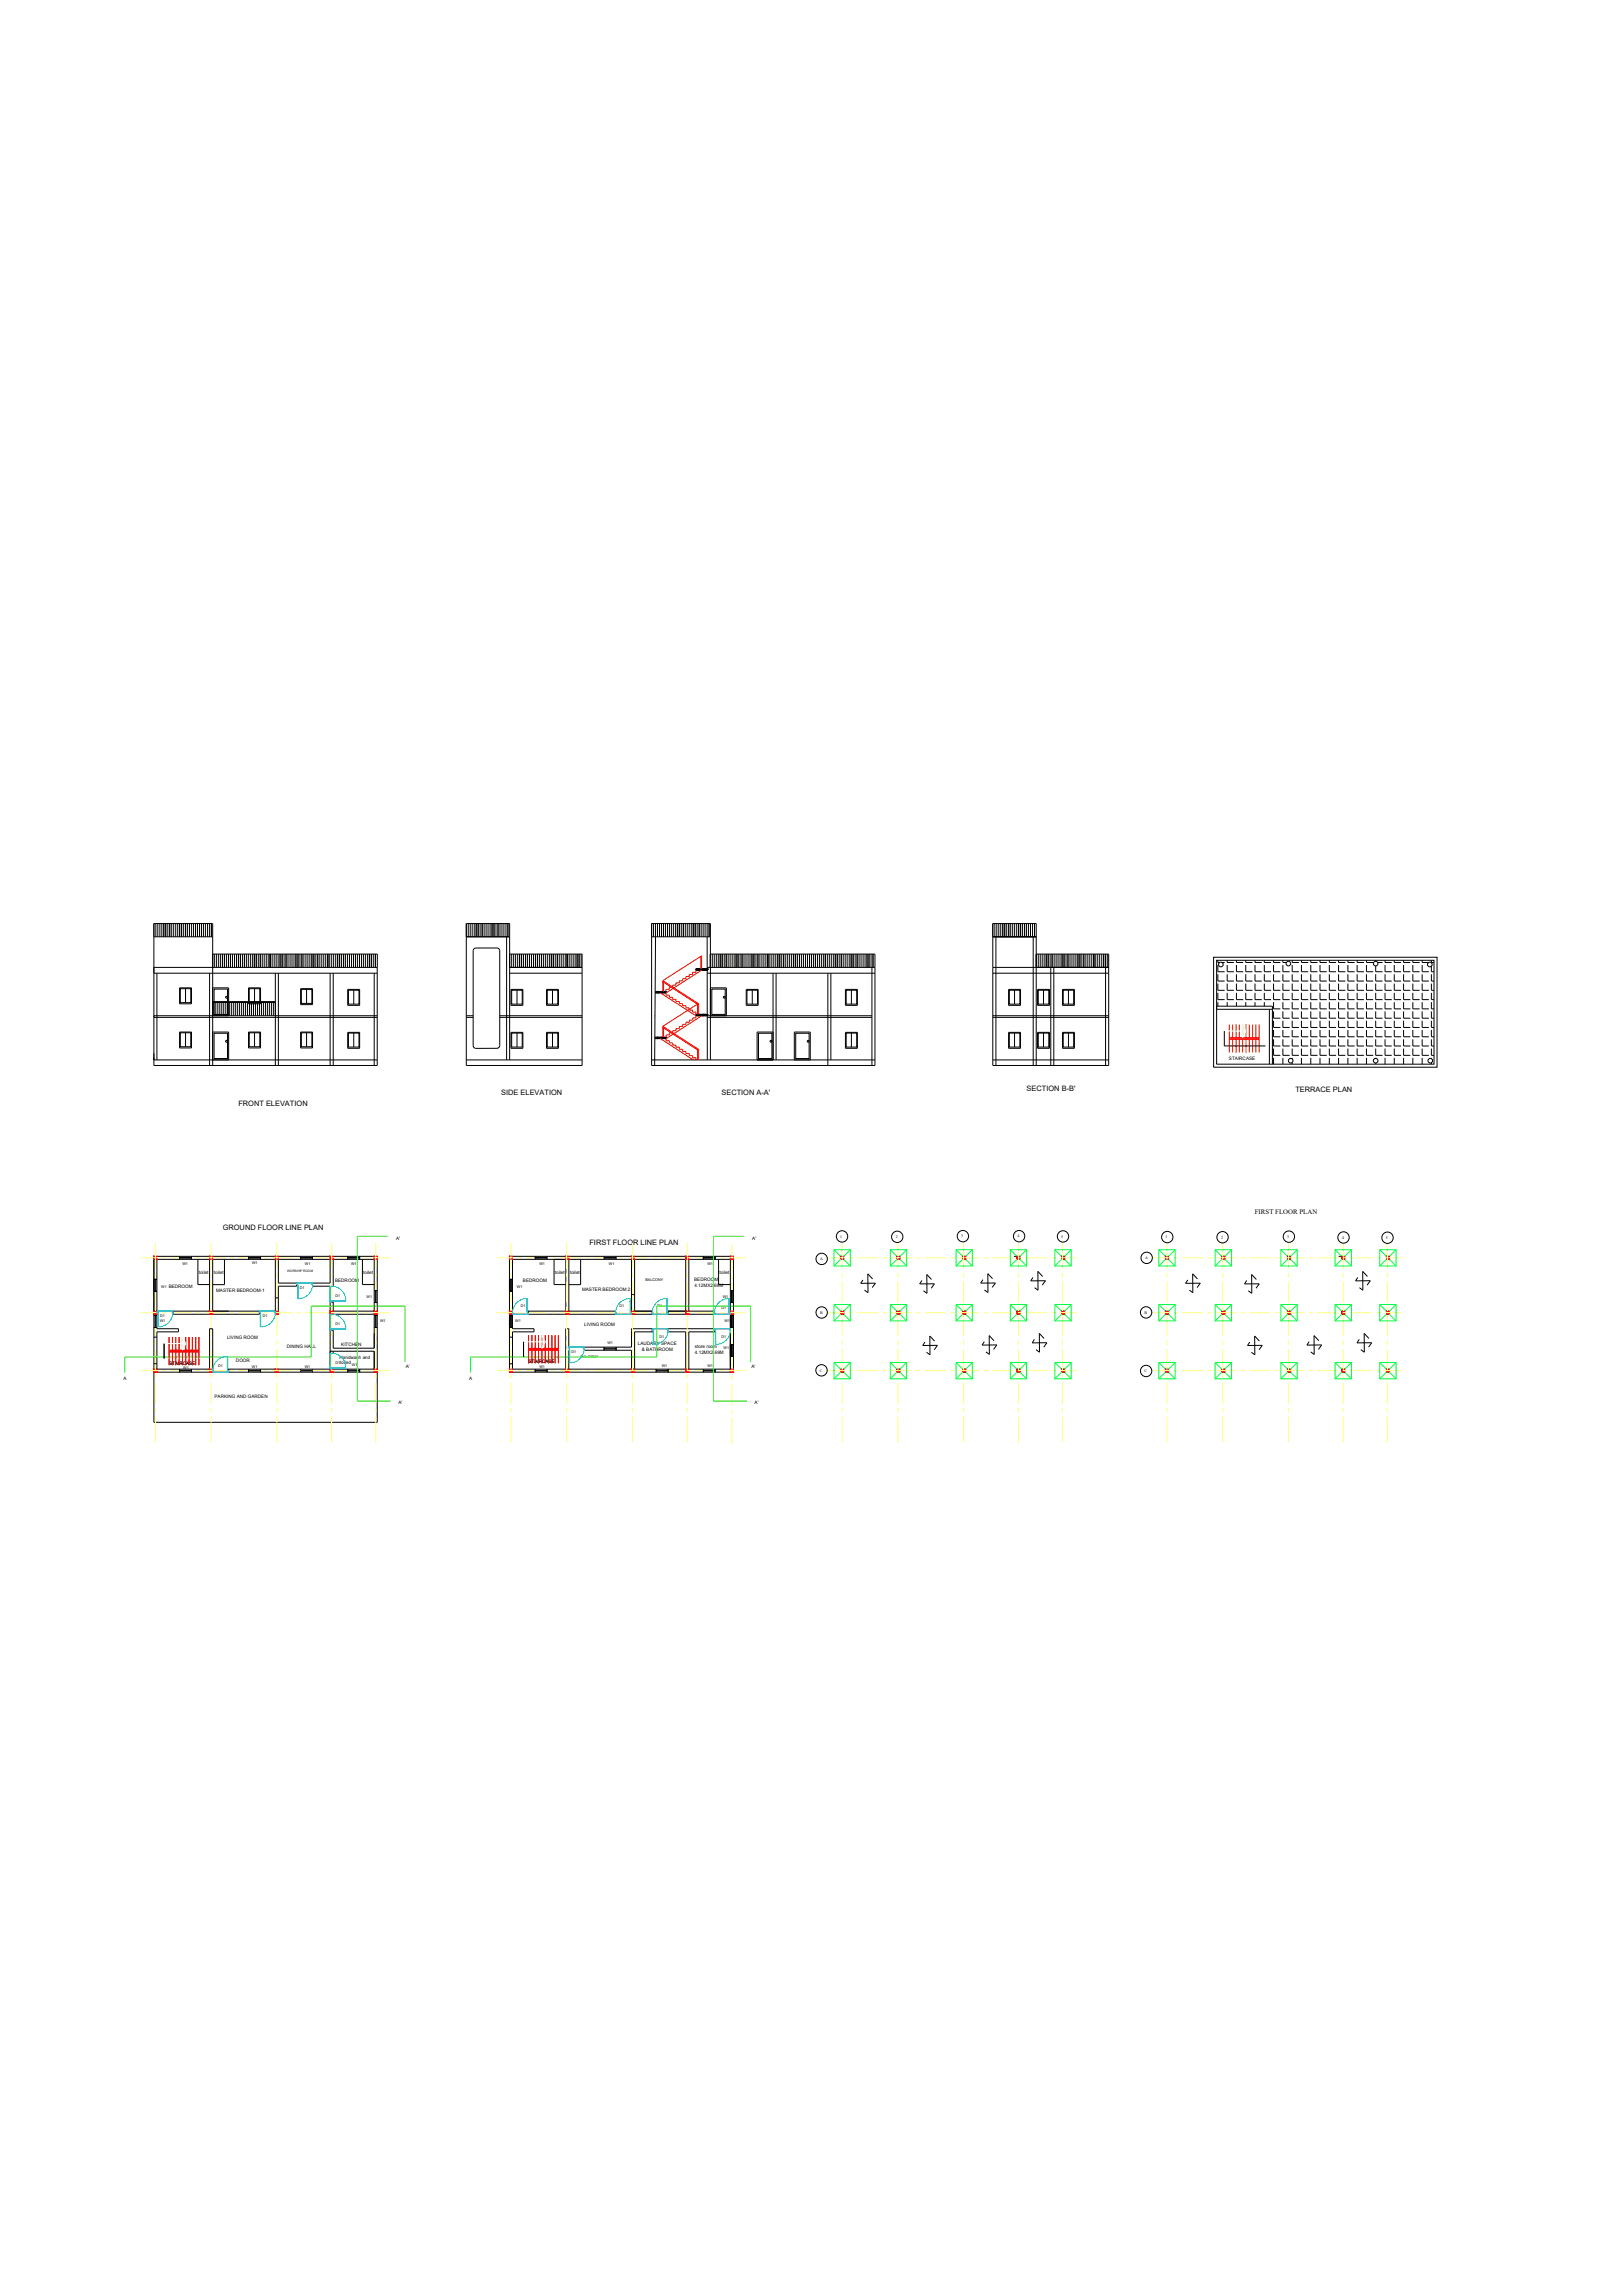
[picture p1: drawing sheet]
<svg xmlns="http://www.w3.org/2000/svg" width="210mm" height="297mm" viewBox="0 0 210 297" stroke-linecap="round" stroke-linejoin="round" font-family="sans-serif">
<defs><g id="words">
<g font-size="1">
<text x="30.8" y="143.1">FRONT ELEVATION</text>
<text x="64.9" y="141.7">SIDE ELEVATION</text>
<text x="93.4" y="141.7">SECTION A-A'</text>
<text x="132.9" y="141.2">SECTION B-B'</text>
<text x="167.6" y="141.2">TERRACE PLAN</text>
<text x="28.8" y="159.2">GROUND FLOOR LINE PLAN</text>
<text x="76.3" y="161.1">FIRST FLOOR LINE PLAN</text>
</g>
<text font-size=".9" x="162.4" y="157">FIRST FLOOR PLAN</text>
<g font-size=".6">
<text x="159" y="137.2">STAIRCASE</text>
<text x="51.3" y="160.4">A'</text>
<text x="97.4" y="160.4">A'</text>
<text x="21.8" y="166.7">BEDROOM</text>
<text x="25.7" y="164.9">toilet</text>
<text x="27.7" y="164.8">toilet</text>
<text x="28" y="167.2">MASTER BEDROOM-1</text>
<text x="43.4" y="165.9">BEDROOM</text>
<text x="47" y="164.9">toilet</text>
<text x="67.7" y="165.8">BEDROOM</text>
<text x="71.8" y="164.9">toilet</text>
<text x="73.8" y="164.8">toilet</text>
<text x="75.3" y="167">MASTER BEDROOM 2</text>
<text x="89.8" y="165.8">BEDROOM</text>
<text x="89.9" y="166.5">4.12MX2.69M</text>
<text x="93.1" y="164.9">toilet</text>
<text x="29.4" y="173.2">LIVING ROOM</text>
<text x="75.6" y="171.6">LIVING ROOM</text>
<text x="16" y="178.5">A</text>
<text x="21.9" y="176.6">STAIRCASE</text>
<text x="30.5" y="176.2">DOOR</text>
<text x="37.1" y="174.3">DINING HALL</text>
<text x="43.9" y="175.8">Handwash and</text>
<text x="44" y="176.5">toiled</text>
<text x="44.2" y="174.1">KITCHEN</text>
<text x="52.5" y="177">A'</text>
<text x="60.7" y="178.5">A</text>
<text x="68.4" y="176.3">STAIRCASE</text>
<text x="82.5" y="174">LAUDARY SPACE</text>
<text x="83.1" y="174.8">&amp; BATHROOM</text>
<text x="89.9" y="174.4">store room</text>
<text x="89.9" y="175.1">4.12MX2.69M</text>
<text x="97.2" y="177">A'</text>
<text x="27.8" y="180.8">PARKING AND GARDEN</text>
<text x="51.6" y="181.6">A'</text>
<text x="97.7" y="181.6">A'</text>
</g>
<g font-size=".5">
<text x="108.7" y="160.1">1</text>
<text x="115.9" y="160.2">2</text>
<text x="124.4" y="160.1">3</text>
<text x="131.7" y="160.1">4</text>
<text x="137.3" y="160.1">5</text>
<text x="150.8" y="160.2">1</text>
<text x="158" y="160.2">2</text>
<text x="166.6" y="160.2">3</text>
<text x="173.7" y="160.3">4</text>
<text x="179.3" y="160.3">5</text>
<text x="20.9" y="166.6">W1</text>
<text x="23.6" y="163.6">W1</text>
<text x="32.6" y="163.5">W1</text>
<text x="38.8" y="166.8">D1</text>
<text x="39.5" y="163.6">W1</text>
<text x="43.4" y="167.8">D1</text>
<text x="45.4" y="163.6">W1</text>
<text x="47.4" y="167.9">W1</text>
<text x="66.9" y="166.6">W1</text>
<text x="69.8" y="163.6">W1</text>
<text x="78.8" y="163.6">W1</text>
<text x="83.5" y="165.7">BALCONY</text>
<text x="91.5" y="163.6">W1</text>
<text x="93.5" y="167.9">W1</text>
<text x="106.1" y="163">A</text>
<text x="148.2" y="162.9">A</text>
<text x="20.7" y="171">W1</text>
<text x="20.7" y="170.4">D1</text>
<text x="34" y="170.4">D1</text>
<text x="43.4" y="171.4">D1</text>
<text x="49.2" y="171">W1</text>
<text x="66.7" y="171">W1</text>
<text x="67.4" y="169.1">D1</text>
<text x="78.6" y="173.9">W1</text>
<text x="80.2" y="169.1">D1</text>
<text x="85.1" y="169.1">D1</text>
<text x="85.3" y="173.1">D1</text>
<text x="93.4" y="173.1">D1</text>
<text x="93.4" y="169.4">D1</text>
<text x="93.8" y="171.1">W1</text>
<text x="106.1" y="170">B</text>
<text x="148.1" y="170">B</text>
<text x="23.7" y="177.1">W1</text>
<text x="28.2" y="176.8">D1</text>
<text x="32.6" y="176.9">W1</text>
<text x="39.4" y="176.9">W1</text>
<text x="43.4" y="176.4">D1</text>
<text x="45.5" y="176.8">W1</text>
<text x="69.8" y="177">W1</text>
<text x="74" y="175.1">D1</text>
<text x="75.1" y="175.7">BALCONY</text>
<text x="85.6" y="176.9">W1</text>
<text x="91.6" y="176.9">W1</text>
<text x="93.6" y="174.6">W1</text>
<text x="106.1" y="177.4">C</text>
<text x="148.1" y="177.5">C</text>
</g>
<text font-size=".4" x="37.2" y="164.6">WORSHIP ROOM</text>
</g></defs>
<!-- layer: 0 -->
<g fill="none" stroke="#000" stroke-width=".13">
<path d="M20.2 119.5v1.7M20.4 119.5v1.7M20.7 119.5v1.7M20.9 119.5v1.7M21.2 119.5v1.7M21.4 119.5v1.7M21.7 119.5v1.7M22 119.5v1.7M22.2 119.5v1.7M22.5 119.5v1.7M22.7 119.5v1.7M23 119.5v1.7"/>
<path d="M23.2 119.5v1.7M23.5 119.5v1.7M23.8 119.5v1.7M24 119.5v1.7M24.3 119.5v1.7M24.5 119.5v1.7M24.8 119.5v1.7M25 119.5v1.7M25.3 119.5v1.7M25.6 119.5v1.7M25.8 119.5v1.7M26.1 119.5v1.7"/>
<path d="M26.3 119.5v1.7M26.6 119.5v1.7M26.8 119.5v1.7M27.1 119.5v1.7M27.4 119.5v1.7M60.6 119.5v1.7M60.9 119.5v1.7M61.1 119.5v1.7M61.4 119.5v1.7M61.6 119.5v1.7M61.9 119.5v1.7M62.1 119.5v1.7"/>
<path d="M62.4 119.5v1.7M62.6 119.5v1.7M62.9 119.5v1.7M63.2 119.5v1.7M63.4 119.5v1.7M63.7 119.5v1.7M63.9 119.5v1.7M64.2 119.5v1.7M64.4 119.5v1.7M64.7 119.5v1.7M65 119.5v1.7M65.2 119.5v1.7"/>
<path d="M65.5 119.5v1.7M65.7 119.5v1.7M84.6 119.5v1.7M84.8 119.5l-.1 18.3M85.1 119.5v1.7M85.4 119.5v1.7M85.6 119.5v1.7M85.9 119.5v1.7M86.1 119.5v1.7M86.4 119.5v1.7M86.6 119.5v1.7M86.9 119.5v1.7"/>
<path d="M87.1 119.5v1.7M87.4 119.5v1.7M87.7 119.5v1.7M87.9 119.5v1.7M88.2 119.5v1.7M88.4 119.5v1.7M88.7 119.5v1.7M88.9 119.5v1.7M89.2 119.5v1.7M89.5 119.5v1.7M89.7 119.5v1.7M90 119.5v1.7"/>
<path d="M90.2 119.5v1.7M90.5 119.5v1.7M90.7 119.5v1.7M91 119.5v1.7M91.2 119.5v1.7M91.5 119.5v1.7M91.8 119.5v1.7M128.7 119.5v1.7M129 119.5v1.7M129.3 119.5v1.7M129.5 119.5v1.7M129.8 119.5v1.7"/>
<path d="M130 119.5v1.7M130.3 119.5v1.7M130.5 119.5v1.7M130.8 119.5v1.7M131 119.5v1.7M131.3 119.5v1.7M131.6 119.5v1.7M131.8 119.5v1.7M132.1 119.5v1.7M132.3 119.5v1.7M132.6 119.5v1.7M132.8 119.5v1.7"/>
<path d="M133.1 119.5v1.7M133.4 119.5v1.7M133.6 119.5v1.7M133.9 119.5v1.7M19.9 137.1h28.9M19.9 131.6h28.9M19.9 131.4h28.9M19.9 125.9h28.9M19.9 125.2h28.9M19.9 121.2h7.6M20.3 125.9v11.2M23.2 133.5h1.6v2.1h-1.6z"/>
<path d="M23.2 127.8h1.6v2.1h-1.6zM23.3 127.9h1.4v1.8h-1.4zM23.3 133.6h1.4v1.8h-1.4zM24 127.9v1.8M24 133.6v1.8M27.1 125.9v11.9M27.5 123.4h21.3v14.4h-28.9v-18.3h7.6v18.3M27.5 127.8h2.1v3.6M27.5 133.5h2.1v3.6M27.5 129.7h8.1M27.5 129.6h8.1M27.7 129.7v1.7"/>
<path d="M27.7 133.7h1.7v3.2h-1.7zM27.7 128h1.7v3.2h-1.7zM27.8 123.4v1.8M27.9 129.7v1.7M28 123.4v1.8M28.2 129.7v1.7M28.3 123.4v1.8M28.4 129.7v1.7M28.6 123.4v1.8M28.7 129.7v1.7M28.8 123.4v1.8M29 129.7v1.7"/>
<path d="M29.1 123.4v1.8M29.2 129.7v1.7M29.3 123.4v1.8M29.5 129.7v1.7M29.6 123.4v1.8M29.7 129.7v1.7M29.8 123.4v1.8M30 129.7v1.7M30.1 123.4v1.8M30.2 129.7v1.7M30.3 123.4v1.8M30.5 129.7v1.7"/>
<path d="M30.6 123.4v1.8M30.8 129.7v1.7M30.9 123.4v1.8M31 129.7v1.7M31.1 123.4v1.8M31.3 129.7v1.7M31.4 123.4v1.8M31.5 129.7v1.7M31.6 123.4v1.8M31.8 129.7v1.7M31.9 123.4v1.8M32 129.7v1.7"/>
<path d="M32.1 123.4v1.8M32.2 133.5h1.5v2.1h-1.5zM32.2 127.8h1.5v2.1h-1.5zM32.3 127.9h1.3v1.8h-1.3zM32.3 133.6h1.3v1.8h-1.3zM32.3 129.7v1.7M32.4 123.4v1.8M32.6 129.7v1.7M32.7 123.4v1.8M32.8 129.7v1.7M32.9 123.4v1.8M32.9 127.9v1.8"/>
<path d="M32.9 133.6v1.8M33.1 129.7v1.7M33.2 123.4v1.8M33.3 129.7v1.7M33.4 123.4v1.8M33.6 129.7v1.7M33.7 123.4v1.8M33.8 129.7v1.7M33.9 123.4v1.8M34.1 129.7v1.7M34.2 123.4v1.8M34.3 129.7v1.7"/>
<path d="M34.5 123.4v1.8M34.6 129.7v1.7M34.7 123.4v1.8M34.9 129.7v1.7M35 123.4v1.8M35.1 129.7v1.7M35.2 123.4v1.8M35.4 129.7v1.7M35.5 123.4v1.8M35.6 125.9v11.9M35.7 123.4v1.8M36 123.4v1.8"/>
<path d="M36 125.9v11.9M36.2 123.4v1.8M36.5 123.4v1.8M36.8 123.4v1.8M37 123.4v1.8M37.3 123.4v1.8M37.5 123.4v1.8M37.8 123.4v1.8M38 123.4v1.8M38.3 123.4v1.8M38.6 123.4v1.8M38.8 123.4v1.8"/>
<path d="M38.9 133.5h1.5v2.1h-1.5zM38.9 127.9h1.5v2.1h-1.5zM39 128h1.4v1.8h-1.4zM39 133.6h1.4v1.8h-1.4zM39.1 123.4v1.8M39.3 123.4v1.8M39.6 123.4v1.8M39.7 128v1.8M39.7 133.6v1.8M39.8 123.4v1.8M40.1 123.4v1.8M40.4 123.4v1.8"/>
<path d="M40.6 123.4v1.8M40.9 123.4v1.8M41.1 123.4v1.8M41.4 123.4v1.8M41.6 123.4v1.8M41.9 123.4v1.8M42.1 123.4v1.8M42.4 123.4v1.8M42.7 123.4v1.8M42.7 125.9v11.9M42.9 123.4v1.8M43.1 125.9v11.9"/>
<path d="M43.2 123.4v1.8M43.4 123.4v1.8M43.7 123.4v1.8M43.9 123.4v1.8M44.2 123.4v1.8M44.5 123.4v1.8M44.7 123.4v1.8M45 123.4v1.8M45 128h1.5v2.1h-1.5zM45 133.6h1.5v2h-1.5zM45.1 133.7h1.4v1.8h-1.4zM45.1 128.1h1.4v1.8h-1.4z"/>
<path d="M45.2 123.4v1.8M45.5 123.4v1.8M45.7 123.4v1.8M45.8 128.1v1.8M45.8 133.7v1.8M46 123.4v1.8M46.3 123.4v1.8M46.5 123.4v1.8M46.8 123.4v1.8M47 123.4v1.8M47.3 123.4v1.8M47.5 123.4v1.8"/>
<path d="M47.8 123.4v1.8M48.1 123.4v1.8M48.3 123.4v1.8M48.4 125.9v11.9M48.6 123.4v1.8M60.3 137.1h15M60.3 131.6h.9M60.3 131.4h.9M60.3 121.2h5.7M61.3 122.8l.2-.2h2.9l.3 .4v12.3l-.3 .3h-2.9l-.3-.3v-12.4zM64.7 131.6h10.6M64.7 131.4h10.6"/>
<path d="M65.6 121.2v15.9M66 123.4h9.3v14.4h-15v-18.3h5.7v17.6M66 125.9h9.3M66 125.2h9.3M66.1 133.6h1.6v2h-1.6zM66.1 128h1.6v2.1h-1.6zM66.2 128.1h1.4v1.8h-1.4zM66.2 133.7h1.4v1.8h-1.4zM66.2 123.4v1.8M66.5 123.4v1.8M66.7 123.4v1.8M66.9 128.1v1.8"/>
<path d="M66.9 133.7v1.8M67 123.4v1.8M67.2 123.4v1.8M67.5 123.4v1.8M67.8 123.4v1.8M68 123.4v1.8M68.3 123.4v1.8M68.5 123.4v1.8M68.8 123.4v1.8M69 123.4v1.8M69.3 123.4v1.8M69.6 123.4v1.8"/>
<path d="M69.8 123.4v1.8M70.1 123.4v1.8M70.3 123.4v1.8M70.6 123.4v1.8M70.7 133.6h1.6v2h-1.6zM70.7 128h1.6v2.1h-1.6zM70.8 128.1h1.4v1.8h-1.4zM70.8 133.7h1.4v1.8h-1.4zM70.8 123.4v1.8M71.1 123.4v1.8M71.3 123.4v1.8M71.5 128.1v1.8"/>
<path d="M71.5 133.7v1.8M71.6 123.4v1.8M71.9 123.4v1.8M72.1 123.4v1.8M72.4 123.4v1.8M72.6 123.4v1.8M72.9 123.4v1.8M73.1 123.4v1.8M73.4 123.4v1.8M73.7 123.4v1.8M73.9 123.4v1.8M74.2 123.4v1.8"/>
<path d="M74.4 123.4v1.8M74.7 123.4v1.8M74.9 123.4v1.8M75.2 123.4v1.8M84.3 137.1h28.9M84.3 121.2h7.6v-1.7h-7.6v18.3h28.9v-14.4h-21.3v1.8M84.7 131.6h.1M84.7 131.4h.1M86.2 128.3v.2h-1.4M86.2 134.2v.2h-1.5M90.1 125.4h.1M90.1 125.5h.1"/>
<path d="M90.1 131.2v.2h22.7M90.1 125.5v-.2h1.4v.2M90.1 125.3h.1M90.2 125.5h.1M90.2 125.4h.1M90.2 125.3v.1M90.2 125.3h.1M90.3 125.5h.1M90.3 125.3h.1M90.3 125.3l-.1 .1M90.3 125.4h.1M90.4 125.3h.1"/>
<path d="M90.4 125.4h.1M90.4 125.5h.1M90.5 125.4h.1M90.5 125.5h.1M90.5 125.3h.1M90.6 125.4h.1M90.6 125.5h.1M90.6 125.4h-.1M90.6 125.3h.1M90.7 125.5h.1M90.7 125.3h.1M90.7 125.4h.1"/>
<path d="M90.8 125.5h.1M90.8 125.4h.1M90.8 125.3h.1M90.9 125.4h.1M90.9 125.5h.1M90.9 125.4h-.1M90.9 125.3h.1M91 125.5h.1M91 125.4h.1M91 125.3h.1M91.1 125.4h.1M91.1 125.3h.1"/>
<path d="M91.1 125.5h.1M91.2 125.5h.1M91.2 125.4h.1M91.2 125.3h.1M91.3 125.4h.1M91.3 125.5h.1M91.3 125.3h.1M91.4 125.5h.1M91.4 125.3h.1M91.4 125.4h.1M91.5 125.4h.1M91.5 125.3h.1"/>
<path d="M91.5 125.5h.1M91.5 125.9h21.7M91.5 125.2h21.7M91.5 131.6h21.3M91.5 131.2v.2M91.9 131.4v-3.6h2.1v3.6M92.1 128h1.7v3.2h-1.7zM92.2 123.4v1.8M92.4 123.4v1.8M92.7 123.4v1.8M92.9 123.4v1.8M93.2 123.4v1.8"/>
<path d="M93.5 123.4v1.8M93.7 123.4v1.8M94 123.4v1.8M94.2 123.4v1.8M94.5 123.4v1.8M94.7 123.4v1.8M95 123.4v1.8M95.3 123.4v1.8M95.5 123.4v1.8M95.8 123.4v1.8M96 123.4v1.8M96.3 123.4v1.8"/>
<path d="M96.5 123.4v1.8M96.6 128h1.5v2.1h-1.5zM96.7 128.1h1.3v1.8h-1.3zM96.8 123.4v1.8M97.1 123.4v1.8M97.3 123.4v1.8M97.4 128.1v1.8M97.6 123.4v1.8M97.8 123.4v1.8M98.1 123.4v1.8M98.2 133.7h1.7v3.2h-1.7zM98.3 123.4v1.8"/>
<path d="M98.6 123.4v1.8M98.9 123.4v1.8M99.1 123.4v1.8M99.4 123.4v1.8M99.6 123.4v1.8M99.9 123.4v1.8M100 133.5h-2v3.6M100 125.9v11.2M100.1 123.4v1.8M100.4 123.4v1.8M100.4 125.9v11.2M100.7 123.4v1.8"/>
<path d="M100.9 123.4v1.8M101.2 123.4v1.8M101.4 123.4v1.8M101.7 123.4v1.8M101.9 123.4v1.8M102.2 123.4v1.8M102.4 123.4v1.8M102.7 123.4v1.8M102.8 137.1v-3.6h2.1v3.6M103 123.4v1.8M103 133.7h1.7v3.2h-1.7zM103.2 123.4v1.8"/>
<path d="M103.5 123.4v1.8M103.7 123.4v1.8M104 123.4v1.8M104.2 123.4v1.8M104.5 123.4v1.8M104.8 123.4v1.8M105 123.4v1.8M105.3 123.4v1.8M105.5 123.4v1.8M105.8 123.4v1.8M106 123.4v1.8M106.3 123.4v1.8"/>
<path d="M106.5 123.4v1.8M106.8 123.4v1.8M107.1 123.4v1.8M107.1 125.9v11.9M107.3 123.4v1.8M107.5 125.9v11.2M107.6 123.4v1.8M107.8 123.4v1.8M108.1 123.4v1.8M108.3 123.4v1.8M108.6 123.4v1.8M108.9 123.4v1.8"/>
<path d="M109.1 123.4v1.8M109.4 123.4v1.8M109.4 133.6h1.6v2h-1.6zM109.4 128h1.6v2.1h-1.6zM109.5 133.7h1.4v1.8h-1.4zM109.5 128.1h1.4v1.8h-1.4zM109.6 123.4v1.8M109.9 123.4v1.8M110.1 123.4v1.8M110.2 128.1v1.8M110.2 133.7v1.8M110.4 123.4v1.8"/>
<path d="M110.7 123.4v1.8M110.9 123.4v1.8M111.2 123.4v1.8M111.4 123.4v1.8M111.7 123.4v1.8M111.9 123.4v1.8M112.2 123.4v1.8M112.5 123.4v1.8M112.7 123.4v1.8M112.8 125.2v12.6M113 123.4v1.8M128.5 137.1h15"/>
<path d="M128.5 131.6h15M128.5 131.4h15M128.5 125.9h15M128.5 125.2h15M128.5 121.2h5.6M128.9 121.2v16.6M130.5 133.6h1.6v2h-1.6zM130.5 128h1.6v2.1h-1.6zM130.6 128.1h1.4v1.8h-1.4zM130.6 133.7h1.4v1.8h-1.4zM131.3 128.1v1.8M131.3 133.7v1.8"/>
<path d="M133.7 121.2v16.6M134.1 123.4h9.4v14.4h-15v-18.3h5.6v18.3M134.3 133.6h1.5v2h-1.5zM134.3 128h1.5v2.1h-1.5zM134.4 128.1h1.3v1.8h-1.3zM134.4 133.7h1.3v1.8h-1.3zM134.4 123.4v1.8M134.6 123.4v1.8M134.9 123.4v1.8M135 128.1v1.8M135 133.7v1.8M135.1 123.4v1.8"/>
<path d="M135.4 123.4v1.8M135.6 123.4v1.8M135.9 123.4v1.8M136 125.2v12.6M136.2 123.4v1.8M136.4 125.2v12.6M136.4 123.4v1.8M136.7 123.4v1.8M136.9 123.4v1.8M137.2 123.4v1.8M137.4 123.4v1.8M137.5 133.6h1.5v2h-1.5z"/>
<path d="M137.5 128h1.5v2.1h-1.5zM137.6 128.1h1.3v1.8h-1.3zM137.6 133.7h1.3v1.8h-1.3zM137.7 123.4v1.8M138 123.4v1.8M138.2 123.4v1.8M138.3 128.1v1.8M138.3 133.7v1.8M138.5 123.4v1.8M138.7 123.4v1.8M139 123.4v1.8M139.2 123.4v1.8"/>
<path d="M139.5 123.4v1.8M139.7 123.4v1.8M140 123.4v1.8M140.3 123.4v1.8M140.5 123.4v1.8M140.8 123.4v1.8M141 123.4v1.8M141.3 123.4v1.8M141.5 123.4v1.8M141.8 123.4v1.8M142.1 123.4v1.8M142.3 123.4v1.8"/>
<path d="M142.6 123.4v1.8M142.8 123.4v1.8M143.1 125.2v12.6M143.1 123.4v1.8M143.3 123.4v1.8M157.1 123.8h28.9v14.3h-28.9zM157.4 124.2h28.2v13.5h-28.2zM157.6 124.2v.3h.2M157.6 124.8v.9h.9M157.6 126v.9h.9M157.6 127.3v.8h.9M157.6 128.4v.9h.9"/>
<path d="M157.6 129.7v.5M158.1 124.5h.4M158.4 133.4v1.9h5.4M158.8 124.2v.3h.9M158.8 124.8v.9h.9M158.8 126v.9h.9M158.8 127.3v.8h.9M158.8 128.4v.9h.9M158.8 129.7v.5M160 124.2v.3h.9M160 124.8v.9h.9M160 126v.9h.9"/>
<path d="M160 127.3v.8h.9M160 128.4v.9h.9M160 129.7v.5M161.2 124.2v.3h.9M161.2 124.8v.9h.9M161.2 126v.9h.9M161.2 127.3v.8h.9M161.2 128.4v.9h.9M161.2 129.7v.5M162.4 124.2v.3h.9M162.4 124.8v.9h.9M162.4 126v.9h.9"/>
<path d="M162.4 127.3v.8h.9M162.4 128.4v.9h.9M162.4 129.7v.5M163.6 124.2v.3h.9M163.6 124.8v.9h.9M163.6 126v.9h.9M163.6 127.3v.8h.9M163.6 128.4v.9h.9M163.6 129.7v.5M164.3 130.6v7.1M164.7 130.6h-7.3v-.4h7.3v7.5M164.8 124.2v.3h.9"/>
<path d="M164.8 124.8v.9h.9M164.8 126v.9h.9M164.8 127.3v.8h.9M164.8 128.4v.9h.9M164.8 129.7v.8h.9M164.8 130.8v.9h.9M164.8 132.1v.8h.9M164.8 133.3v.8h.9M164.8 134.5v.8h.9M164.8 135.7v.8h.9M164.8 136.9v.8M166 124.2v.3h.5"/>
<path d="M166 124.8v.9h.9M166 126v.9h.9M166 127.3v.8h.9M166 128.4v.9h.9M166 129.7v.8h.9M166 130.8v.9h.9M166 132.1v.8h.9M166 133.3v.8h.9M166 134.5v.8h.9M166 135.7v.8h.9M166 136.9v.8M167.2 124.2v.3h.9"/>
<path d="M167.2 124.8v.9h.9M167.2 126v.9h.9M167.2 127.3v.8h.9M167.2 128.4v.9h.9M167.2 129.7v.8h.9M167.2 130.8v.9h.9M167.2 132.1v.8h.9M167.2 133.3v.8h.9M167.2 134.5v.8h.9M167.2 135.7v.8h.9M167.2 136.9v.1M167.2 137.5v.2"/>
<path d="M168.4 124.2v.3h.9M168.4 124.8v.9h.9M168.4 126v.9h.9M168.4 127.3v.8h.9M168.4 128.4v.9h.9M168.4 129.7v.8h.9M168.4 130.8v.9h.9M168.4 132.1v.8h.9M168.4 133.3v.8h.9M168.4 134.5v.8h.9M168.4 135.7v.8h.9M168.4 136.9v.8"/>
<path d="M169.6 124.2v.3h.9M169.6 124.8v.9h.9M169.6 126v.9h.9M169.6 127.3v.8h.9M169.6 128.4v.9h.9M169.6 129.7v.8h.9M169.6 130.8v.9h.9M169.6 132.1v.8h.9M169.6 133.3v.8h.9M169.6 134.5v.8h.9M169.6 135.7v.8h.9M169.6 136.9v.8"/>
<path d="M170.8 124.2v.3h.9M170.8 124.8v.9h.9M170.8 126v.9h.9M170.8 127.3v.8h.9M170.8 128.4v.9h.9M170.8 129.7v.8h.9M170.8 130.8v.9h.9M170.8 132.1v.8h.9M170.8 133.3v.8h.9M170.8 134.5v.8h.9M170.8 135.7v.8h.9M170.8 136.9v.8"/>
<path d="M172 124.2v.3h.9M172 124.8v.9h.9M172 126v.9h.9M172 127.3v.8h.9M172 128.4v.9h.9M172 129.7v.8h.9M172 130.8v.9h.9M172 132.1v.8h.9M172 133.3v.8h.9M172 134.5v.8h.9M172 135.7v.8h.9M172 136.9v.8"/>
<path d="M173.2 124.2v.3h.9M173.2 124.8v.9h.9M173.2 126v.9h.9M173.2 127.3v.8h.9M173.2 128.4v.9h.9M173.2 129.7v.8h.9M173.2 130.8v.9h.9M173.2 132.1v.8h.9M173.2 133.3v.8h.9M173.2 134.5v.8h.9M173.2 135.7v.8h.9M173.2 136.9v.8"/>
<path d="M174.4 124.2v.3h.9M174.4 124.8v.9h.9M174.4 126v.9h.9M174.4 127.3v.8h.9M174.4 128.4v.9h.9M174.4 129.7v.8h.9M174.4 130.8v.9h.9M174.4 132.1v.8h.9M174.4 133.3v.8h.9M174.4 134.5v.8h.9M174.4 135.7v.8h.9M174.4 136.9v.8"/>
<path d="M175.6 124.2v.3h.9M175.6 124.8v.9h.9M175.6 126v.9h.9M175.6 127.3v.8h.9M175.6 128.4v.9h.9M175.6 129.7v.8h.9M175.6 130.8v.9h.9M175.6 132.1v.8h.9M175.6 133.3v.8h.9M175.6 134.5v.8h.9M175.6 135.7v.8h.9M175.6 136.9v.8"/>
<path d="M176.8 124.2v.3h.9M176.8 124.8v.9h.9M176.8 126v.9h.9M176.8 127.3v.8h.9M176.8 128.4v.9h.9M176.8 129.7v.8h.9M176.8 130.8v.9h.9M176.8 132.1v.8h.9M176.8 133.3v.8h.9M176.8 134.5v.8h.9M176.8 135.7v.8h.9M176.8 136.9v.8"/>
<path d="M178 125v.7h.9M178 126v.9h.9M178 127.3v.8h.9M178 128.4v.9h.9M178 129.7v.8h.9M178 130.8v.9h.9M178 132.1v.8h.9M178 133.3v.8h.9M178 134.5v.8h.9M178 135.7v.8h.9M178 124.2v.2M178 136.9h.1"/>
<path d="M178 137.5v.2M178.3 124.5h.6M179.2 124.2v.3h.9M179.2 124.8v.9h.9M179.2 126v.9h.9M179.2 127.3v.8h.9M179.2 128.4v.9h.9M179.2 129.7v.8h.9M179.2 130.8v.9h.9M179.2 132.1v.8h.9M179.2 133.3v.8h.9M179.2 134.5v.8h.9"/>
<path d="M179.2 135.7v.8h.9M179.2 136.9v.8M180.4 124.2v.3h.9M180.4 124.8v.9h.9M180.4 126v.9h.9M180.4 127.3v.8h.9M180.4 128.4v.9h.9M180.4 129.7v.8h.9M180.4 130.8v.9h.9M180.4 132.1v.8h.9M180.4 133.3v.8h.9M180.4 134.5v.8h.9"/>
<path d="M180.4 135.7v.8h.9M180.4 136.9v.8M181.6 124.2v.3h.9M181.6 124.8v.9h.9M181.6 126v.9h.9M181.6 127.3v.8h.9M181.6 128.4v.9h.9M181.6 129.7v.8h.9M181.6 130.8v.9h.9M181.6 132.1v.8h.9M181.6 133.3v.8h.9M181.6 134.5v.8h.9"/>
<path d="M181.6 135.7v.8h.9M181.6 136.9v.8M182.8 124.2v.3h.9M182.8 124.8v.9h.9M182.8 126v.9h.9M182.8 127.3v.8h.9M182.8 128.4v.9h.9M182.8 129.7v.8h.9M182.8 130.8v.9h.9M182.8 132.1v.8h.9M182.8 133.3v.8h.9M182.8 134.5v.8h.9"/>
<path d="M182.8 135.7v.8h.9M182.8 136.9v.8M184 124.2v.3h.9M184 124.8v.9h.9M184 126v.9h.9M184 127.3v.8h.9M184 128.4v.9h.9M184 129.7v.8h.9M184 130.8v.9h.9M184 132.1v.8h.9M184 133.3v.8h.9M184 134.5v.8h.9"/>
<path d="M184 135.7v.8h.9M184 136.9v.8M185.2 124.2v.3h.4M185.2 125v.7h.4M185.2 126v.9h.4M185.2 127.3v.8h.4M185.2 128.4v.9h.4M185.2 129.7v.8h.4M185.2 130.8v.9h.4M185.2 132.1v.8h.4M185.2 133.3v.8h.4M185.2 134.5v.8h.4"/>
<path d="M185.2 135.7v.8h.4M185.2 136.9v.1M185.2 137.5v.2M19.9 177.1v-14.6h28.9v14.6M19.9 177.5h28.9M19.9 170.2h.4M19.9 171.7h.4M19.9 165.5h.4M19.9 167.1h.4M20.1 165.5v1.6M20.1 170.2v1.5M20.2 165.5v1.6"/>
<path d="M20.2 170.2v1.5M20.3 169.6v-6.7h6.8v6.7M20.3 170v1.9h2.8v.4h-2.8v4.8h6.8M21.2 173.8v2M22.4 169.6v.4M23.2 162.5v.4M23.2 177.1v.4M23.2 162.7h1.6M23.2 162.8h1.6M23.2 177.3h1.6M23.2 177.4h1.6M24.8 162.5v.4"/>
<path d="M24.8 177.1v.4M27.1 171.9h.4M27.5 177.1h.1M29.4 177.1h13.3M29.6 169.6h-2.1v-6.7h8.1v6.7M29.6 177.1v.4M32.2 162.5v.4M32.2 177.1v.4M32.2 162.7h1.5M32.2 162.8h1.5M32.2 177.3h1.5M32.2 177.4h1.5"/>
<path d="M33.6 169.6v.4M33.7 162.5v.4M33.7 177.1v.4M35.6 167.9h.4M36 166.4v3.6M38.4 166v.4M38.9 162.5v.4M38.9 177.1v.4M38.9 162.7h1.5M38.9 162.8h1.5M38.9 177.3h1.5M38.9 177.4h1.5"/>
<path d="M40.4 162.5v.4M40.4 166v.4M40.4 177.1v.4M42.7 176.5v-1.7h5.7v2.3h-5.3M42.7 162.9h-6.7v3.1M42.7 170v2.1h.4M42.7 168.5h.4M43.1 162.9h5.3v6.7M45 162.5v.4M45 177.1v.4M45 162.7h1.5M45 162.8h1.5"/>
<path d="M45 177.3h1.5M45 177.4h1.5M46.5 162.5v.4M46.5 177.1v.4M48.4 170v4.4h-5.3M48.4 168.5h.4M48.4 167h.4M48.4 170.2h.4M48.4 171.7h.4M48.6 167v1.5M48.6 170.2v1.5M48.7 167v1.5"/>
<path d="M48.7 170.2v1.5M65.9 162.9v14.2M65.9 170.2h.4M65.9 171.7h.4M65.9 165.5h.4M65.9 167.1h.4M66.1 165.5v1.6M66.1 170.2v1.5M66.2 165.5v1.6M66.2 170.2v1.5M66.3 170v1.9h2.8v.4h-2.8v4.4M66.4 162.5h28.1"/>
<path d="M67.8 173.6v1.9M68.2 169.6h.2v.4M69.3 162.5v.4M69.3 177.1v.4M69.3 162.7h1.5M69.3 162.8h1.5M69.3 177.3h1.5M69.3 177.4h1.5M70.8 162.5v.4M70.8 177.1v.4M73.2 171.9v5.2M73.2 169.5v-6.6h-6.9v6.7"/>
<path d="M73.6 172.1v2.2M73.6 174.7v2.4M73.6 169.5v-6.6h8.1v6.7M75.6 174.3v.4M78.2 162.5v.4M78.2 174.3v.4M78.2 162.7h1.5M78.2 162.8h1.5M78.2 174.4h1.5M78.2 174.5h1.5M79.7 169.6v.4M79.7 162.5v.4"/>
<path d="M79.7 174.3v.4M81.7 167.5h.4M82.1 169.5v-6.6h6.6v6.7M82.1 169.6h2.3v.4M84.4 171.9v.4M84.9 177.1v.4M84.9 177.3h1.6M84.9 177.4h1.6M86.3 169.6h2.6M86.5 169.6v.4M86.5 171.9v.4M86.5 177.1v.4"/>
<path d="M88.7 172.3v4.8M89.1 169.6v-6.7h5.4v6.7h-.2M89.1 172.3v4.8M91 162.5v.4M91 177.1v.4M91 162.7h1.6M91 162.8h1.6M91 177.3h1.6M91 177.4h1.6M92.5 169.6h.1M92.5 169.6v.4M92.5 171.9v.4"/>
<path d="M92.6 162.5v.4M92.6 177.1v.4M94.5 170v1.9M94.5 172.3v4.8M94.5 168.5h.4M94.5 167h.4M94.5 173.9h.4M94.5 175.5h.4M94.5 170.2h.4M94.5 171.7h.4M94.7 167v1.5M94.7 170.2v1.5"/>
<path d="M94.7 173.9v1.6M94.8 167v1.5M94.8 170.2v1.5M94.8 173.9v1.6M94.9 162.9v13.8M131.2 162.5h.4v.4M173.2 162.5h.4v.4"/>
<circle cx="29.3" cy="129" r=".12"/>
<circle cx="29.3" cy="134.7" r=".12"/>
<circle cx="93.7" cy="129" r=".12"/>
<circle cx="99.8" cy="134.7" r=".12"/>
<circle cx="104.6" cy="134.7" r=".12"/>
<circle cx="158" cy="124.8" r=".3"/>
<circle cx="166.7" cy="124.7" r=".3"/>
<circle cx="167" cy="137.2" r=".3"/>
<circle cx="178" cy="124.7" r=".3"/>
<circle cx="178" cy="137.2" r=".3"/>
<circle cx="185" cy="124.8" r=".3"/>
<circle cx="185.1" cy="137.2" r=".3"/>
</g>
<!-- layer: Walls -->
<g fill="none" stroke="#000" stroke-width=".13">
<path d="M84.7 134.2h1.5M84.7 134.2h.1M84.8 128.3h1.4M84.8 134.3h.1M84.8 128.4h.1M84.9 128.4h.1M84.9 134.3h.1M85 134.4h.1M85 128.3h.1M85 128.4h.1M85 134.2h.1M85.1 128.4h.1"/>
<path d="M85.1 134.3h.1M85.2 134.3h.1M85.2 128.4h.1M85.3 128.3h.1M85.4 134.2h.1M85.4 134.3h.1M85.4 128.4h.1M85.5 128.3h.1M85.4 128.3h.1M85.5 134.2l-.1 .1M85.5 128.4h.1M85.5 134.3h.1"/>
<path d="M85.6 128.4h.1M85.6 134.3h.1M85.6 134.4h.1M85.6 128.3h.1M85.6 134.2h.1M85.7 134.3h.1M85.7 128.4h.1M85.7 128.3h.1M85.7 134.2h.1M85.8 128.4h.1M85.8 128.3h.1M85.8 134.3h.1"/>
<path d="M85.9 134.3h.1M85.9 128.4h.1M86 134.2h.1M86 128.3h.1M86.1 134.3h.1M86.1 128.4h.1M86.2 134.3h.1M86.2 128.4h.1M86.1 128.3h.1M86.2 128.3h.1M86.2 134.2h.1M90.1 131.3h.1"/>
<path d="M90.1 131.2h1.4M90.1 125.3h1.4M90.1 125.5h1.4M90.2 131.3h.1M90.2 131.4h.1M90.4 131.4h.1M90.4 131.2h.1M90.4 131.3h.1M90.5 131.3h.1M90.6 131.4h.1M90.7 131.3h.1M90.7 131.4h.1"/>
<path d="M90.8 131.3h.1M90.9 131.3h.1M90.9 131.4h.1M90.9 131.2h.1M91 131.3h.1M91 131.4h.1M91.1 131.2h.1M91.2 131.3h.1M91.2 131.4h.1M91.3 131.4h.1M91.3 131.2h.1M91.4 131.3h.1"/>
<path d="M91.5 131.3h.1M91.5 121.2v15.9M91.9 121.2v15.9M19.9 177.1v6.9h28.9v-6.9M20.3 169.6h6.8M22.4 170h11.2M25.6 162.9v3.3h1.5M27.1 171.9v5.2M27.5 169.6h8.1M27.5 171.9v5.2M29 162.9v3.3h-1.5M36 166.4h2.4"/>
<path d="M40.4 166.4h2.3v10.7M42.7 162.9v3.1h-6.7M43.1 170h5.3M43.1 168.3v1.3h5.3M43.1 162.9v3.5M43.1 172.1v2.3M43.1 174.8v.3M43.1 176.9v.2M46.9 162.9v3.3h1.5M66.3 170h28.2M66.3 169.6h.1M66.3 176.7v.4h6.9"/>
<path d="M66.4 162.5h-.5v.4M71.7 162.9v3.3h1.5M73.2 171.9h.4v.2M73.2 169.5v.1h-5M73.6 174.7h.1M73.6 169.5v.1h6.1M75.1 162.9v3.3h-1.5M75.6 174.7h6.1v2.4h-8.1M81.7 169.5v.1h-.2M82.1 169.5v.1h2.3M84.6 172.3h-2.5v4.8h6.6M86.3 169.6h2.4"/>
<path d="M86.5 172.3h2.2M89.1 169.6h3.4M89.1 172.3h3.5M93 162.9v3.3h1.5M94.3 169.6h.2M94.5 172.3h.1M94.5 171.9h-12.8v2.4h-8.1M94.5 176.7v.4h-5.4M94.5 162.5h.4v.4M94.9 176.7v.8h-29v-.4"/>
</g>
<!-- layer: COLUMNS -->
<g fill="#f00" stroke="#f00" stroke-width=".13">
<path d="M48.4 170h.4z"/>
<path d="M94.5 162.5l.4 .4v-.4zM94.5 162.5l.4 .4h-.4z"/>
<path d="M88.7 162.5l.4 .4v-.4zM88.7 162.5l.4 .4h-.4z"/>
<path d="M81.7 162.5l.4 .4v-.4zM81.7 162.5l.4 .4h-.4z"/>
<path d="M73.2 162.5l.4 .4v-.4zM73.2 162.5l.4 .4h-.4z"/>
<path d="M65.9 162.5l.4 .4v-.4zM65.9 162.5l.4 .4h-.4z"/>
<path d="M48.4 162.5l.4 .4v-.4zM48.4 162.5l.4 .4h-.4z"/>
<path d="M42.7 162.5l.4 .4v-.4zM42.7 162.5l.4 .4h-.4z"/>
<path d="M35.6 162.5l.4 .4v-.4zM35.6 162.5l.4 .4h-.4z"/>
<path d="M27.1 162.5l.4 .4v-.4zM27.1 162.5l.4 .4h-.4z"/>
<path d="M19.9 162.5l.4 .4v-.4zM19.9 162.5l.4 .4h-.4z"/>
<path d="M94.5 169.6l.4 .4v-.4zM94.5 169.6l.4 .4h-.4z"/>
<path d="M88.7 169.6l.4 .4v-.4zM88.7 169.6l.4 .4h-.4z"/>
<path d="M81.7 169.6l.4 .4v-.4zM81.7 169.6l.4 .4h-.4z"/>
<path d="M73.2 169.6l.4 .4v-.4zM73.2 169.6l.4 .4h-.4z"/>
<path d="M65.9 169.6l.4 .4v-.4zM65.9 169.6l.4 .4h-.4z"/>
<path d="M48.4 169.6l.4 .4v-.4zM48.4 169.6l.4 .4h-.4z"/>
<path d="M35.6 169.6l.4 .4v-.4zM35.6 169.6l.4 .4h-.4z"/>
<path d="M27.1 169.6l.4 .4v-.4zM27.1 169.6l.4 .4h-.4z"/>
<path d="M19.9 169.6l.4 .4v-.4zM19.9 169.6l.4 .4h-.4z"/>
<path d="M42.7 169.6l.4 .4v-.4zM42.7 169.6l.4 .4h-.4z"/>
<path d="M94.5 177.1l.4 .4v-.4zM94.5 177.1l.4 .4h-.4z"/>
<path d="M88.7 177.1l.4 .4v-.4zM88.7 177.1l.4 .4h-.4z"/>
<path d="M81.7 177.1l.4 .4v-.4zM81.7 177.1l.4 .4h-.4z"/>
<path d="M73.2 177.1l.4 .4v-.4zM73.2 177.1l.4 .4h-.4z"/>
<path d="M65.9 177.1l.4 .4v-.4zM65.9 177.1l.4 .4h-.4z"/>
<path d="M48.4 177.1l.4 .4v-.4zM48.4 177.1l.4 .4h-.4z"/>
<path d="M42.7 177.1l.4 .4v-.4zM42.7 177.1l.4 .4h-.4z"/>
<path d="M35.6 177.1l.4 .4v-.4zM35.6 177.1l.4 .4h-.4z"/>
<path d="M27.1 177.1l.4 .4v-.4zM27.1 177.1l.4 .4h-.4z"/>
<path d="M19.9 177.1l.4 .4v-.4zM19.9 177.1l.4 .4h-.4z"/>
<path d="M137.4 162.5l.4 .4v-.4zM137.4 162.5l.4 .4h-.4z"/>
<path d="M131.6 162.5l.4 .4v-.4zM131.6 162.5l.4 .4h-.4z"/>
<path d="M124.6 162.5l.4 .4v-.4zM124.6 162.5l.4 .4h-.4z"/>
<path d="M116.1 162.5l.4 .4v-.4zM116.1 162.5l.4 .4h-.4z"/>
<path d="M108.8 162.5l.4 .4v-.4zM108.8 162.5l.4 .4h-.4z"/>
<path d="M137.4 169.6l.4 .4v-.4zM137.4 169.6l.4 .4h-.4z"/>
<path d="M131.6 169.6l.4 .4v-.4zM131.6 169.6l.4 .4h-.4z"/>
<path d="M124.6 169.6l.4 .4v-.4zM124.6 169.6l.4 .4h-.4z"/>
<path d="M116.1 169.6l.4 .4v-.4zM116.1 169.6l.4 .4h-.4z"/>
<path d="M108.8 169.6l.4 .4v-.4zM108.8 169.6l.4 .4h-.4z"/>
<path d="M137.4 177.1l.4 .4v-.4zM137.4 177.1l.4 .4h-.4z"/>
<path d="M131.6 177.1l.4 .4v-.4zM131.6 177.1l.4 .4h-.4z"/>
<path d="M124.6 177.1l.4 .4v-.4zM124.6 177.1l.4 .4h-.4z"/>
<path d="M116.1 177.1l.4 .4v-.4zM116.1 177.1l.4 .4h-.4z"/>
<path d="M108.8 177.1l.4 .4v-.4zM108.8 177.1l.4 .4h-.4z"/>
<path d="M179.4 162.5l.4 .4v-.4zM179.4 162.5l.4 .4h-.4z"/>
<path d="M173.6 162.5l.4 .4v-.4zM173.6 162.5l.4 .4h-.4z"/>
<path d="M166.6 162.5l.4 .4v-.4zM166.6 162.5l.4 .4h-.4z"/>
<path d="M158.1 162.5l.4 .4v-.4zM158.1 162.5l.4 .4h-.4z"/>
<path d="M150.8 162.5l.4 .4v-.4zM150.8 162.5l.4 .4h-.4z"/>
<path d="M179.4 169.6l.4 .4v-.4zM179.4 169.6l.4 .4h-.4z"/>
<path d="M173.6 169.6l.4 .4v-.4zM173.6 169.6l.4 .4h-.4z"/>
<path d="M166.6 169.6l.4 .4v-.4zM166.6 169.6l.4 .4h-.4z"/>
<path d="M158.1 169.6l.4 .4v-.4zM158.1 169.6l.4 .4h-.4z"/>
<path d="M150.8 169.6l.4 .4v-.4zM150.8 169.6l.4 .4h-.4z"/>
<path d="M179.4 177.1l.4 .4v-.4zM179.4 177.1l.4 .4h-.4z"/>
<path d="M173.6 177.1l.4 .4v-.4zM173.6 177.1l.4 .4h-.4z"/>
<path d="M166.6 177.1l.4 .4v-.4zM166.6 177.1l.4 .4h-.4z"/>
<path d="M158.1 177.1l.4 .4v-.4zM158.1 177.1l.4 .4h-.4z"/>
<path d="M150.8 177.1l.4 .4v-.4zM150.8 177.1l.4 .4h-.4z"/>
</g>
<g fill="none" stroke="#f00" stroke-width=".13">
<path d="M19.9 162.5h.4v.4h-.4zM19.9 169.6h.4v.4h-.4zM19.9 177.1h.4v.4h-.4zM27.1 162.5h.4v.4h-.4zM27.1 169.6h.4v.4h-.4zM27.1 177.1h.4v.4h-.4zM35.6 162.5h.4v.4h-.4zM35.6 169.6h.4v.4h-.4zM35.6 177.1h.4v.4h-.4zM42.7 162.5h.4v.4h-.4zM42.7 169.6h.4v.4h-.4zM42.7 177.1h.4v.4h-.4z"/>
<path d="M48.4 162.5h.4v.4h-.4zM48.4 169.6h.4v.4h-.4zM48.4 177.1h.4v.4h-.4zM65.9 162.5h.4v.4h-.4zM65.9 169.6h.4v.4h-.4zM65.9 177.1h.4v.4h-.4zM73.2 177.1h.4v.4h-.4zM73.2 162.5h.4v.4h-.4zM73.2 169.6h.4v.4h-.4zM81.7 162.5h.4v.4h-.4zM81.7 169.6h.4v.4h-.4zM81.7 177.1h.4v.4h-.4z"/>
<path d="M88.7 162.5h.4v.4h-.4zM88.7 169.6h.4v.4h-.4zM88.7 177.1h.4v.4h-.4zM94.5 162.5h.4v.4h-.4zM94.5 169.6h.4v.4h-.4zM94.5 177.1h.4v.4h-.4zM108.8 162.5h.4v.4h-.4zM108.8 169.6h.4v.4h-.4zM108.8 177.1h.4v.4h-.4zM116.1 177.1h.4v.4h-.4zM116.1 162.5h.4v.4h-.4zM116.1 169.6h.4v.4h-.4z"/>
<path d="M124.6 162.5h.4v.4h-.4zM124.6 169.6h.4v.4h-.4zM124.6 177.1h.4v.4h-.4zM131.6 162.5h.4v.4h-.4zM131.6 169.6h.4v.4h-.4zM131.6 177.1h.4v.4h-.4zM137.4 162.5h.4v.4h-.4zM137.4 169.6h.4v.4h-.4zM137.4 177.1h.4v.4h-.4zM150.8 162.5h.4v.4h-.4zM150.8 169.6h.4v.4h-.4zM150.8 177.1h.4v.4h-.4z"/>
<path d="M158.1 177.1h.4v.4h-.4zM158.1 162.5h.4v.4h-.4zM158.1 169.6h.4v.4h-.4zM166.6 162.5h.4v.4h-.4zM166.6 169.6h.4v.4h-.4zM166.6 177.1h.4v.4h-.4zM173.6 162.5h.4v.4h-.4zM173.6 169.6h.4v.4h-.4zM173.6 177.1h.4v.4h-.4zM179.4 162.5h.4v.4h-.4zM179.4 169.6h.4v.4h-.4zM179.4 177.1h.4v.4h-.4z"/>
</g>
<!-- layer: centerline -->
<g fill="none" stroke="#ffff7f" stroke-width=".13">
<path d="M18.2 169.8h2.2M18.2 177.3h2.2M18.3 162.7h2.2M20.1 160.8v3.4M20.1 164.7v.5M20.1 165.8v2.7M20.1 169.1v.5M20.1 170.2v2.7M20.1 173.4v.6M20.1 174.5v2.8M20.1 177.8v.5M20.1 178.9v2.7"/>
<path d="M21 169.8h.5M21 177.3h.5M21 162.7h.6M22.1 169.8h2.7M22.1 177.3h2.7M22.1 162.7h2.7M25.3 169.8h.6M25.3 177.3h.6M25.4 162.7h.5M26.4 169.8h2.8M26.4 177.3h2.8M26.5 162.7h2.7"/>
<path d="M27.3 160.8v3.4M27.3 164.7v.5M27.3 165.8v2.7M27.3 169.1v.5M27.3 170.2v2.7M27.3 173.4v.6M27.3 174.5v2.8M27.3 177.8v.5M27.3 178.9v2.7M29.7 169.8h.6M29.7 177.3h.6M29.8 162.7h.5"/>
<path d="M30.8 169.8h2.7M30.8 177.3h2.7M30.8 162.7h2.8M34.1 169.8h.5M34.1 177.3h.5M34.1 162.7h.6M35.2 169.8h2.7M35.2 177.3h2.7M35.2 162.7h2.7M35.8 160.8v3.3M35.8 164.7v.5M35.8 165.8v2.7"/>
<path d="M35.8 169.1v.5M35.8 170.2v2.7M35.8 173.4v.6M35.8 174.5v2.8M35.8 177.8v.5M35.8 178.9v2.7M38.4 169.8h.6M38.4 177.3h.6M38.5 162.7h.5M39.5 169.8h2.8M39.5 177.3h2.8M39.6 162.7h2.7"/>
<path d="M42.8 169.8h.6M42.8 177.3h.6M42.9 162.7h.5M42.9 160.8v3.3M42.9 164.7v.5M42.9 165.8v2.7M42.9 169.1v.5M42.9 170.2v2.7M42.9 173.4v.6M42.9 174.5v2.8M42.9 177.8v.5M42.9 178.9v2.7"/>
<path d="M43.9 169.8h2.7M43.9 177.3h2.7M43.9 162.7h2.8M47.2 169.8h.5M47.2 177.3h.5M47.2 162.7h.6M48.3 169.8h2.2M48.3 177.3h2.2M48.3 162.7h2.2M48.6 160.8v3.3M48.6 164.7v.5M48.6 165.8v2.7"/>
<path d="M48.6 169.1v.5M48.6 170.2v2.7M48.6 173.4v.6M48.6 174.5v2.8M48.6 177.8v.5M48.6 178.9v2.7M64.2 169.8h2.2M64.2 177.3h2.2M64.3 162.7h2.2M66.1 160.8v3.4M66.1 164.7v.5M66.1 165.8v2.7"/>
<path d="M66.1 169.1v.5M66.1 170.2v2.7M66.1 173.4v.6M66.1 174.5v2.8M66.1 177.8v.5M66.1 178.9v2.7M67 169.8h.5M67 177.3h.5M67 162.7h.6M68.1 169.8h2.7M68.1 177.3h2.7M68.1 162.7h2.8"/>
<path d="M71.3 169.8h.6M71.3 177.3h.6M71.4 162.7h.6M72.4 169.8h2.8M72.4 177.3h2.8M72.5 162.7h2.7M73.3 160.8v3.4M73.3 164.7v.5M73.3 165.8v2.7M73.3 169.1v.5M73.3 170.2v2.7M73.3 173.4v.6"/>
<path d="M73.3 174.5v2.8M73.3 177.8v.5M73.3 178.9v2.7M75.7 169.8h.6M75.7 177.3h.6M75.8 162.7h.5M76.8 169.8h2.7M76.8 177.3h2.7M76.9 162.7h2.7M80.1 169.8h.5M80.1 177.3h.5M80.1 162.7h.6"/>
<path d="M81.2 169.8h2.7M81.2 177.3h2.7M81.2 162.7h2.8M81.8 160.8v3.3M81.8 164.7v.5M81.8 165.8v2.7M81.8 169.1v.5M81.8 170.2v2.7M81.8 173.4v.6M81.8 174.5v2.8M81.8 177.8v.5M81.8 178.9v2.7"/>
<path d="M84.5 169.8h.5M84.5 177.3h.5M84.5 162.7h.6M85.6 169.8h2.7M85.6 177.3h2.7M85.6 162.7h2.7M88.8 169.8h.6M88.8 177.3h.6M88.9 162.7h.5M88.9 160.8v3.3M88.9 164.7v.5M88.9 165.8v2.7"/>
<path d="M88.9 169.1v.5M88.9 170.2v2.7M88.9 173.4v.6M88.9 174.5v2.8M88.9 177.8v.5M88.9 178.9v2.7M89.9 169.8h2.8M89.9 177.3h2.8M90 162.7h2.7M93.2 169.8h.5M93.2 177.3h.5M93.2 162.7h.6"/>
<path d="M94.3 169.8h2.2M94.3 177.3h2.2M94.3 162.7h2.2M94.7 161v3.3M94.7 164.9v.5M94.7 166v2.7M94.7 169.3v.5M94.7 170.4v2.7M94.7 173.6v.6M94.7 174.7v2.7M94.7 178v.5M94.7 179.1v2.7"/>
<path d="M107.1 169.8h2.2M107.1 177.3h2.2M107.2 162.7h2.1M109 160.8v3.4M109 164.7v.5M109 165.8v2.7M109 169.1v.5M109 170.2v2.7M109 173.4v.6M109 174.5v2.8M109 177.8v.5M109 178.9v2.7"/>
<path d="M109.8 169.8h.6M109.8 177.3h.6M109.9 162.7h.5M110.9 169.8h2.8M110.9 177.3h2.8M111 162.7h2.7M114.2 169.8h.6M114.2 177.3h.6M114.3 162.7h.5M115.3 169.8h2.7M115.3 177.3h2.7M115.4 162.7h2.7"/>
<path d="M116.2 160.8v3.4M116.2 164.7v.5M116.2 165.8v2.7M116.2 169.1v.5M116.2 170.2v2.7M116.2 173.4v.6M116.2 174.5v2.8M116.2 177.8v.5M116.2 178.9v2.7M118.6 169.8h.5M118.6 177.3h.5M118.6 162.7h.6"/>
<path d="M119.7 169.8h2.7M119.7 177.3h2.7M119.7 162.7h2.7M123 169.8h.5M123 177.3h.5M123 162.7h.5M124 169.8h2.8M124 177.3h2.8M124.1 162.7h2.7M124.7 160.8v3.3M124.7 164.7v.5M124.7 165.8v2.7"/>
<path d="M124.7 169.1v.5M124.7 170.2v2.7M124.7 173.4v.6M124.7 174.5v2.8M124.7 177.8v.5M124.7 178.9v2.7M127.3 169.8h.6M127.3 177.3h.6M127.4 162.7h.5M128.4 169.8h2.7M128.4 177.3h2.7M128.5 162.7h2.7"/>
<path d="M131.7 169.8h.5M131.7 177.3h.5M131.7 162.7h.6M131.8 160.8v3.3M131.8 164.7v.5M131.8 165.8v2.7M131.8 169.1v.5M131.8 170.2v2.7M131.8 173.4v.6M131.8 174.5v2.8M131.8 177.8v.5M131.8 178.9v2.7"/>
<path d="M132.8 169.8h2.7M132.8 177.3h2.7M132.8 162.7h2.8M136.1 169.8h.5M136.1 177.3h.5M136.1 162.7h.5M137.1 169.8h2.3M137.1 177.3h2.3M137.2 162.7h2.2M137.5 160.8v3.3M137.5 164.7v.5M137.5 165.8v2.7"/>
<path d="M137.5 169.1v.5M137.5 170.2v2.7M137.5 173.4v.6M137.5 174.5v2.8M137.5 177.8v.5M137.5 178.9v2.7M149.1 169.8h2.2M149.1 177.3h2.2M149.2 162.7h2.2M151 160.8v3.4M151 164.7v.5M151 165.8v2.7"/>
<path d="M151 169.1v.5M151 170.2v2.7M151 173.4v.6M151 174.5v2.8M151 177.8v.5M151 178.9v2.7M151.9 169.8h.5M151.9 177.3h.5M151.9 162.7h.6M153 169.8h2.7M153 177.3h2.7M153 162.7h2.8"/>
<path d="M156.2 169.8h.6M156.2 177.3h.6M156.3 162.7h.5M157.3 169.8h2.8M157.3 177.3h2.8M157.4 162.7h2.7M158.2 160.8v3.4M158.2 164.7v.5M158.2 165.8v2.7M158.2 169.1v.5M158.2 170.2v2.7M158.2 173.4v.6"/>
<path d="M158.2 174.5v2.8M158.2 177.8v.5M158.2 178.9v2.7M160.6 169.8h.6M160.6 177.3h.6M160.7 162.7h.5M161.7 169.8h2.7M161.7 177.3h2.7M161.8 162.7h2.7M165 169.8h.5M165 177.3h.5M165 162.7h.6"/>
<path d="M166.1 169.8h2.7M166.1 177.3h2.7M166.1 162.7h2.8M166.7 160.8v3.3M166.7 164.7v.5M166.7 165.8v2.7M166.7 169.1v.5M166.7 170.2v2.7M166.7 173.4v.6M166.7 174.5v2.8M166.7 177.8v.5M166.7 178.9v2.7"/>
<path d="M169.4 169.8h.5M169.4 177.3h.5M169.4 162.7h.5M170.4 169.8h2.8M170.4 177.3h2.8M170.5 162.7h2.7M173.7 169.8h.6M173.7 177.3h.6M173.8 162.7h.5M173.8 160.8v3.3M173.8 164.7v.5M173.8 165.8v2.7"/>
<path d="M173.8 169.1v.5M173.8 170.2v2.7M173.8 173.4v.6M173.8 174.5v2.8M173.8 177.8v.5M173.8 178.9v2.7M174.8 169.8h2.7M174.8 177.3h2.7M174.9 162.7h2.7M178.1 169.8h.5M178.1 177.3h.5M178.1 162.7h.6"/>
<path d="M179.2 169.8h2.2M179.2 177.3h2.2M179.2 162.7h2.2M179.5 160.8v3.3M179.5 164.7v.5M179.5 165.8v2.7M179.5 169.1v.5M179.5 170.2v2.7M179.5 173.4v.6M179.5 174.5v2.8M179.5 177.8v.5M179.5 178.9v2.7"/>
<path d="M20.1 182.2v.5M20.1 183.3v3.3M27.3 182.2v.5M27.3 183.3v3.3M35.8 182.2v.5M35.8 183.3v3.3M42.9 182.2v.5M42.9 183.3v3.3M48.6 182.2v.5M48.6 183.3v3.3M66.1 182.2v.5M66.1 183.3v3.3"/>
<path d="M73.3 182.2v.5M73.3 183.3v3.3M81.8 182.2v.5M81.8 183.3v3.3M88.9 182.2v.5M88.9 183.3v3.3M94.7 182.4v.5M94.7 183.5v3.3M109 182.2v.5M109 183.3v3.3M116.2 182.2v.5M116.2 183.3v3.3"/>
<path d="M124.7 182.2v.5M124.7 183.3v3.3M131.8 182.2v.5M131.8 183.3v3.3M137.5 182.2v.5M137.5 183.3v3.3M151 182.2v.5M151 183.3v3.3M158.2 182.2v.5M158.2 183.3v3.3M166.7 182.2v.5M166.7 183.3v3.3"/>
<path d="M173.8 182.2v.5M173.8 183.3v3.3M179.5 182.2v.5M179.5 183.3v3.3"/>
</g>
<!-- layer: BOUND -->
<g fill="none" stroke="#000" stroke-width=".13">
<path d="M19.9 173h.4M19.9 176.4h.4M65.9 173h.4M65.9 176.4h.4M111.7 165.6l-.3 .4h1.9l-.4 .6M112.9 165.5l-.6-.7v2.4l-.4-.3M119.3 165.7l-.3 .4h1.9l-.4 .6M119.7 173.6l-.3 .5 1.9-.1-.4 .6M120.6 165.5l-.7-.6 .1 2.4-.5-.3M120.9 173.5l-.6-.7 .1 2.5-.5-.4M127.2 165.6l-.3 .4h1.9l-.4 .6M127.4 173.6l-.3 .4h1.9l-.4 .6"/>
<path d="M128.4 165.4l-.6-.6 .1 2.4-.5-.3M128.6 173.4l-.6-.6v2.4l-.4-.3M133.7 165.3l-.3 .4h1.9l-.4 .6M133.9 173.3l-.3 .4h1.9l-.4 .6M134.9 165.1l-.6-.6v2.4l-.4-.3M135.1 173.2l-.6-.7v2.4l-.4-.3M153.7 165.6l-.3 .4h1.9l-.4 .6M155 165.5l-.7-.7 .1 2.4-.5-.3M161.3 165.7l-.2 .4h1.9l-.5 .6M161.7 173.6l-.3 .5 2-.1-.5 .6M162.6 165.5l-.6-.6v2.4l-.5-.3M163 173.5l-.6-.7v2.5l-.5-.4"/>
<path d="M169.4 173.6l-.3 .4h1.9l-.4 .6M170.7 173.4l-.7-.6 .1 2.4-.5-.3M175.7 165.3l-.3 .4h1.9l-.4 .6M175.9 173.3l-.3 .4h1.9l-.4 .6M177 165.1l-.7-.6 .1 2.4-.5-.3M177.2 173.2l-.7-.7 .1 2.4-.5-.3"/>
<circle cx="109" cy="160" r=".74"/>
<circle cx="124.6" cy="159.9" r=".74"/>
<circle cx="131.9" cy="159.9" r=".74"/>
<circle cx="137.6" cy="160" r=".74"/>
<circle cx="166.8" cy="160" r=".74"/>
<circle cx="106.3" cy="177.3" r=".74"/>
<circle cx="106.3" cy="162.9" r=".74"/>
<circle cx="106.3" cy="169.8" r=".74"/>
<circle cx="116.1" cy="160" r=".74"/>
<circle cx="148.3" cy="169.8" r=".74"/>
<circle cx="148.3" cy="177.4" r=".74"/>
<circle cx="148.4" cy="162.7" r=".74"/>
<circle cx="151.1" cy="160" r=".74"/>
<circle cx="158.2" cy="160.1" r=".74"/>
<circle cx="173.9" cy="160.1" r=".74"/>
<circle cx="179.6" cy="160.1" r=".74"/>
</g>
<!-- layer: Stairs -->
<g fill="none" stroke="#f00" stroke-width=".13">
<path d="M85.5 134.4l4.2 2.7M85.5 128.5l4.6 2.9v.3h-.5v.3h-.4v.2h-.4v.3h-.5v.3h-.4v.3h-.4v.2h-.4v.3h-.5v.3h-.4v.3M85.8 132.8l4.6 3M85.8 126.9v1.4M85.8 132.8v1.4M85.8 126.9l4.6 3v1.3M85.8 132.9l4.6 3M85.8 127l4.6 3M85.9 126.9v1.4M85.9 132.8v1.4M90.1 125.5v.3h-.5v.3h-.4v.2h-.4v.3h-.5v.3h-.4v.3h-.4v.2h-.5v.3h-.4v.3h-.4v.3M90.3 129.9l-4.5 2.9"/>
<path d="M90.3 129.8v1.4M90.4 135.8v1.3M90.4 135.8l-.1-.1v1.4M90.7 123.7v1.6M90.8 125.5l-4.6 3v.2h.4v.3h.4v.3h.5v.3h.4v.2h.4v.3h.5v.3h.4v.3h.4v.2h.5v.3M90.8 125.3v-1.6l-5 3.2M90.8 131.4l-4.6 3v.2h.4v.3h.5v.3h.4v.3h.4v.2h.4v.3h.5v.3h.4v.3h.4v.2h.5v.3M159.1 132.5v3.7M159.1 134.5h3.8M159.1 134.2h3.8M159.1 134.3h3.8v.1h-3.8zM159.5 132.5v1.7"/>
<path d="M159.5 134.5v1.7M160 132.5v1.7M160 134.5v1.7M160.4 132.5v1.7M160.4 134.5v1.7M160.8 132.5v1.7M160.8 134.5v1.7M161.2 132.5v1.7M161.2 134.5v1.7M161.7 132.5v1.7M161.7 134.5v1.7M162.1 132.5v1.7"/>
<path d="M162.1 134.5v1.7M162.5 132.5v1.7M162.5 134.5v1.7M162.9 132.5v3.7M21.9 173v3.6M21.9 174.9h3.8M21.9 174.7h3.8M21.9 174.7h3.8v.1h-3.8zM22.3 173v1.7M22.3 174.9v1.7M22.8 173v1.7M22.8 174.9v1.7"/>
<path d="M23.2 173v1.7M23.2 174.9v1.7M23.6 173v1.7M23.6 174.9v1.7M24 173v1.7M24 174.9v1.7M24.5 173v1.7M24.5 174.9v1.7M24.9 173v1.7M24.9 174.9v1.7M25.3 173v1.7M25.3 174.9v1.7"/>
<path d="M25.7 173v3.6M68.4 174.7h3.9M68.4 172.7v3.7M68.4 174.5h3.9M68.4 174.5h3.8v.1h-3.8zM68.8 172.7v1.8M68.8 174.7v1.7M69.3 172.7v1.8M69.3 174.7v1.7M69.7 172.7v1.8M69.7 174.7v1.7M70.1 172.7v1.8"/>
<path d="M70.1 174.7v1.7M70.6 172.7v1.8M70.6 174.7v1.7M71 172.7v1.8M71 174.7v1.7M71.4 172.7v1.8M71.4 174.7v1.7M71.8 172.7v1.8M71.8 174.7v1.7M72.3 172.7v3.7"/>
</g>
<!-- layer: EQUIPMENTS -->
<path d="M158.4 133.4h2.8M160.8 132.5l.4 .9-.4 .8zM21.2 175.8h5.8M21.2 173.8h2.8M23.6 173l.4 .8-.4 .9zM67.1 175.6h5.7M67.8 173.6h2.8M70.1 172.7l.5 .9-.5 .9z" fill="none" stroke="#fafafa" stroke-width=".13"/>
<!-- layer: Footing -->
<g fill="none" stroke="#00ff3f" stroke-width=".13">
<path d="M107.9 161.7h2.1v2.1h-2.1zM107.9 168.8h2.1v2.1h-2.1zM107.9 176.3h2.1v2.1h-2.1zM107.9 161.7l.9 .8M107.9 168.8l.9 .8M107.9 176.3l.9 .8M108.8 162.9l-.9 .9M108.8 170l-.9 .9M108.8 177.5l-.9 .9M109.2 162.9l.8 .9M109.2 170l.8 .9M109.2 177.5l.8 .9"/>
<path d="M110 161.7l-.8 .8M110 168.8l-.8 .8M110 176.3l-.8 .8M115.2 176.3h2.1v2.1h-2.1zM115.2 176.3l.9 .8M115.2 161.7h2.1v2.1h-2.1zM115.2 168.8h2.1v2.1h-2.1zM115.2 161.7l.9 .8M115.2 168.8l.9 .8M116.1 177.5l-.9 .9M116.1 162.9l-.9 .9M116.1 170l-.9 .9"/>
<path d="M116.5 177.5l.8 .9M116.5 162.9l.8 .9M116.5 170l.8 .9M117.3 176.3l-.8 .8M117.3 161.7l-.8 .8M117.3 168.8l-.8 .8M123.7 161.7h2.1v2.1h-2.1zM123.7 168.8h2.1v2.1h-2.1zM123.7 176.3h2.1v2.1h-2.1zM123.7 161.7l.9 .8M123.7 168.8l.9 .8M123.7 176.3l.9 .8"/>
<path d="M124.6 162.9l-.9 .9M124.6 170l-.9 .9M124.6 177.5l-.9 .9M125 162.9l.8 .9M125 170l.8 .9M125 177.5l.8 .9M125.8 161.7l-.8 .8M125.8 168.8l-.8 .8M125.8 176.3l-.8 .8M130.7 161.7h2.2v2.1h-2.2zM130.7 168.8h2.1v2.1h-2.1zM130.7 176.3h2.1v2.1h-2.1z"/>
<path d="M130.7 161.7l.9 .8M130.7 168.8l.9 .8M130.7 176.3l.9 .8M131.6 162.9l-.9 .9M131.6 170l-.9 .9M131.6 177.5l-.9 .9M132 162.9l.9 .9M132 170l.8 .9M132 177.5l.8 .9M132.8 168.8l-.8 .8M132.8 176.3l-.8 .8M132.9 161.7l-.9 .8"/>
<path d="M136.5 161.7h2.1v2.1h-2.1zM136.5 168.8h2.1v2.1h-2.1zM136.5 176.3h2.1v2.1h-2.1zM136.5 161.7l.9 .8M136.5 168.8l.9 .8M136.5 176.3l.9 .8M137.4 162.9l-.9 .9M137.4 170l-.9 .9M137.4 177.5l-.9 .9M137.8 162.9l.8 .9M137.8 170l.8 .9M137.8 177.5l.8 .9"/>
<path d="M138.6 161.7l-.8 .8M138.6 168.8l-.8 .8M138.6 176.3l-.8 .8M150 161.7h2.1v2.1h-2.1zM150 168.8h2.1v2.1h-2.1zM150 176.3h2.1v2.1h-2.1zM150 161.7l.8 .8M150 168.8l.8 .8M150 176.3l.8 .8M150.8 162.9l-.8 .9M150.8 170l-.8 .9M150.8 177.5l-.8 .9"/>
<path d="M151.2 162.9l.9 .9M151.2 170l.9 .9M151.2 177.5l.9 .9M152.1 161.7l-.9 .8M152.1 168.8l-.9 .8M152.1 176.3l-.9 .8M157.2 176.3h2.2v2.1h-2.2zM157.2 176.3l.9 .8M157.3 161.7h2.1v2.1h-2.1zM157.3 168.8h2.1v2.1h-2.1zM157.3 161.7l.8 .8M157.3 168.8l.8 .8"/>
<path d="M158.1 177.5l-.9 .9M158.1 162.9l-.8 .9M158.1 170l-.8 .9M158.5 177.5l.9 .9M158.5 162.9l.9 .9M158.5 170l.9 .9M159.4 176.3l-.9 .8M159.4 161.7l-.9 .8M159.4 168.8l-.9 .8M165.8 161.7h2.1v2.1h-2.1zM165.8 168.8h2.1v2.1h-2.1zM165.8 176.3h2.1v2.1h-2.1z"/>
<path d="M165.8 161.7l.8 .8M165.8 168.8l.8 .8M165.8 176.3l.8 .8M166.6 162.9l-.8 .9M166.6 170l-.8 .9M166.6 177.5l-.8 .9M167 162.9l.9 .9M167 170l.9 .9M167 177.5l.9 .9M167.9 161.7l-.9 .8M167.9 168.8l-.9 .8M167.9 176.3l-.9 .8"/>
<path d="M172.8 161.7h2.1v2.1h-2.1zM172.8 168.8h2.1v2.1h-2.1zM172.8 176.3h2.1v2.1h-2.1zM172.8 161.7l.8 .8M172.8 168.8l.8 .8M172.8 176.3l.8 .8M173.6 162.9l-.8 .9M173.6 170l-.8 .9M173.6 177.5l-.8 .9M174 162.9l.9 .9M174 170l.9 .9M174 177.5l.9 .9"/>
<path d="M174.9 161.7l-.9 .8M174.9 168.8l-.9 .8M174.9 176.3l-.9 .8M178.5 161.7h2.2v2.1h-2.2zM178.5 168.8h2.2v2.1h-2.2zM178.5 176.3h2.2v2.1h-2.2zM178.5 161.7l.9 .8M178.5 168.8l.9 .8M178.5 176.3l.9 .8M179.4 162.9l-.9 .9M179.4 170l-.9 .9M179.4 177.5l-.9 .9"/>
<path d="M179.8 162.9l.9 .9M179.8 170l.9 .9M179.8 177.5l.9 .9M180.7 161.7l-.9 .8M180.7 168.8l-.9 .8M180.7 176.3l-.9 .8"/>
</g>
<!-- layer: sections -->
<path d="M50.2 160h-4v21.3h4.4M96.3 160h-4v21.3h4.4M52.4 176.2v-7.2h-12.1v6.6h-24.1v2M97.2 176.2v-7.2h-12.2v6.6h-24.1v2" fill="none" stroke="#37dd00" stroke-width=".13"/>
<!-- layer: DOOR -->
<g fill="none" stroke="#00bfff" stroke-width=".13">
<path d="M20.5 169.6v2.1M22.2 169.6l.1 .2h.1v-.2h-2.1v.2h.2v1.9M22.4 169.8a1.88 1.88 0 0 1-1.9 1.9M27.5 177.3h.1l.1 .2M29.4 175.5v1.8h.2v.2h-2.1v-.2M29.4 175.5v2M29.4 175.5a1.88 1.88 0 0 0-1.9 1.8M33.7 169.6v2.1h.1v-1.9h-.2v-.2h2v.2h-.1v-.2M35.6 169.8a1.88 1.88 0 0 1-1.8 1.9M38.5 166v2h.1M40.3 166v.2h.1M40.4 166.2v-.2h-2v.2h.2v1.8"/>
<path d="M40.5 166.2a1.88 1.88 0 0 1-1.9 1.8M42.7 166.5h.2v-.1h-.2v2.1h.2v-.2h1.9h-2.1M42.7 170.2l.2-.1v-.1h-.2v2.1h.2v-.2h1.9v.1l-2.1-.1M42.7 175.2h.2v-.1h-.2v2h.2v-.2l1.9 .1h-2.1M42.9 170a1.88 1.88 0 0 1 1.9 1.9M42.9 166.4a1.88 1.88 0 0 1 1.9 1.9M42.9 175.1a1.88 1.88 0 0 1 1.9 1.8M66.5 170l-.1-.2h-.1v.2h2.1v-.2h-.2v-1.8h.1l-.1 2M68.2 168a1.88 1.88 0 0 0-1.9 1.8M73.7 174.3v2M75.4 174.3l.1 .2h.1M75.6 174.5v-.2h-2.1v.2h.2v1.8"/>
<path d="M75.6 174.5a1.88 1.88 0 0 1-1.9 1.8M79.8 170v-.2h-.1v.2h2v-.2h-.2v-1.8h.1v2M81.5 168a1.88 1.88 0 0 0-1.8 1.8M84.6 171.9l-.1 2h.1M84.6 170l-.1-.2h-.1v.2h2.1v-.2h-.2v-1.8v2M86.3 168a1.88 1.88 0 0 0-1.9 1.8M86.3 171.9v.2h.2M86.5 172.1v-.2h-2.1v.2h.2v1.8M86.5 172.1a1.88 1.88 0 0 1-1.9 1.8M92.6 171.9v2M92.6 170v-.2h-.1v.2h2v-.2h-.2v-1.8h.1v2M94.3 168a1.88 1.88 0 0 0-1.8 1.8"/>
<path d="M94.4 171.9v.2h.1v-.2h-2v.2h.1v1.8M94.5 172.1a1.88 1.88 0 0 1-1.9 1.8"/>
</g>
<use href="#words"/>
</svg>
